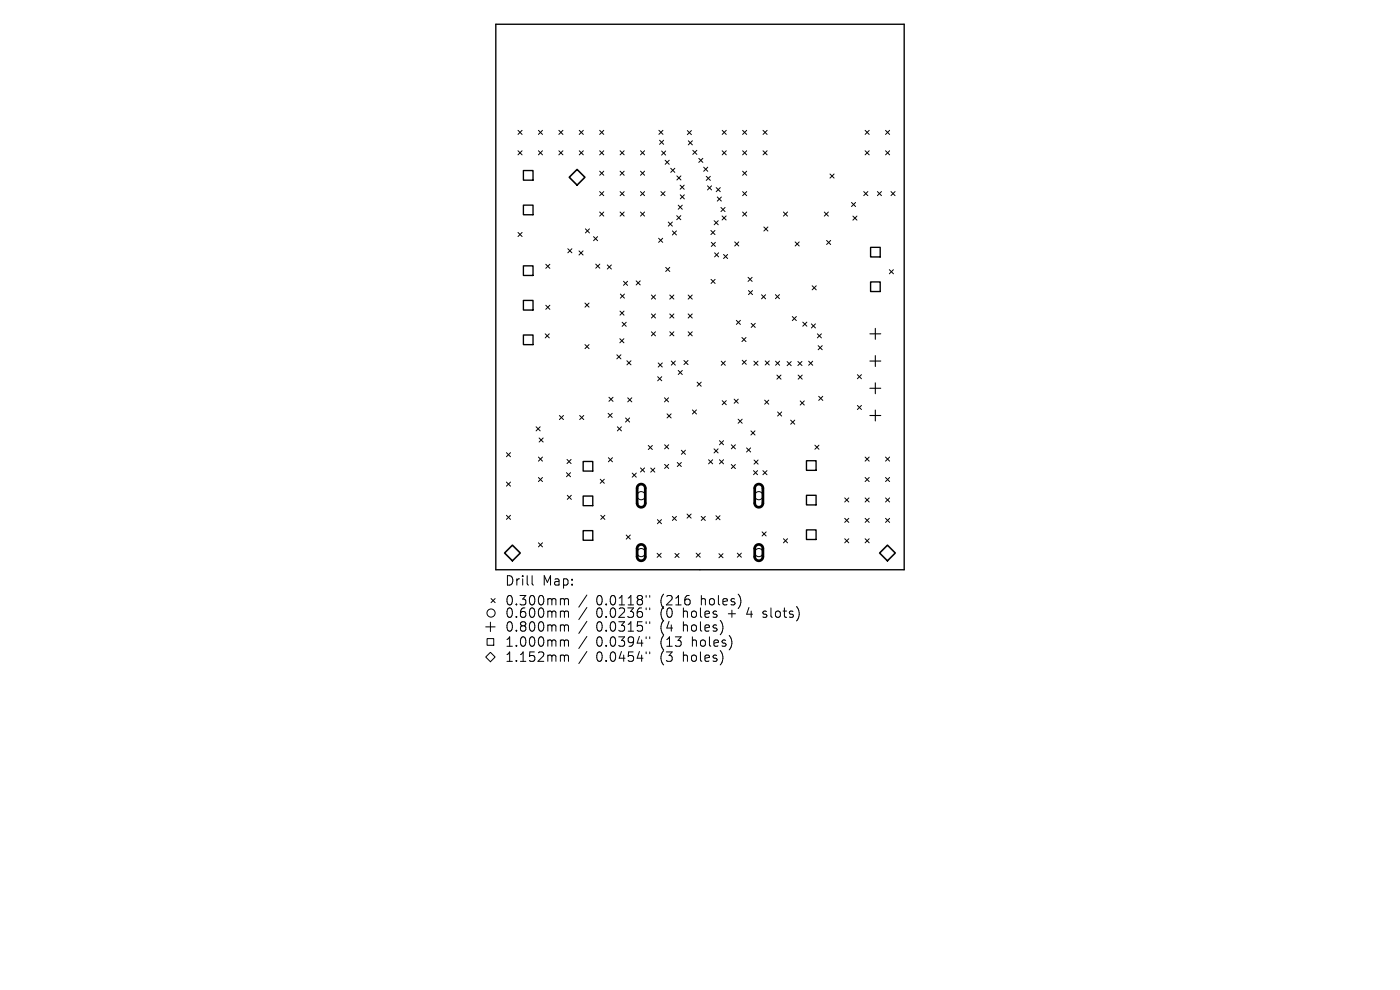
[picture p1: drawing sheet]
<svg xmlns="http://www.w3.org/2000/svg" width="297mm" height="210mm" viewBox="0 0 297 210" stroke-linecap="round" stroke-linejoin="round" font-family="sans-serif">
<defs><g id="words">
<g font-size="2.8">
<text x="107" y="124.5">Drill</text>
<text x="115" y="124.5">Map:</text>
<text x="107" y="128.7">0.300mm</text>
<text x="107" y="131.3">0.600mm</text>
<text x="126.5" y="128.7">0.0118&quot;</text>
<text x="126.5" y="131.3">0.0236&quot;</text>
<text x="140.2" y="128.7">(216</text>
<text x="140.2" y="131.3">(0</text>
<text x="145.2" y="131.3">holes</text>
<text x="149" y="128.7">holes)</text>
<text x="154.9" y="131.3">+</text>
<text x="159.1" y="131.3">4</text>
<text x="162.7" y="131.3">slots)</text>
<text x="107" y="134.3">0.800mm</text>
<text x="107" y="137.5">1.000mm</text>
<text x="126.5" y="134.3">0.0315&quot;</text>
<text x="126.5" y="137.5">0.0394&quot;</text>
<text x="140.2" y="134.3">(4</text>
<text x="140.2" y="137.5">(13</text>
<text x="145.2" y="134.3">holes)</text>
<text x="147.1" y="137.5">holes)</text>
<text x="107" y="140.7">1.152mm</text>
<text x="126.5" y="140.7">0.0454&quot;</text>
<text x="140.2" y="140.7">(3</text>
<text x="145.2" y="140.7">holes)</text>
</g>
</g></defs>
<g fill="none" stroke="#000" stroke-width=".29">
<path d="M105.2 5.1h86.6v115.8h-86.6zM111 36.2h2.1v2h-2.1zM111 43.5h2.1v2.1h-2.1zM111 56.4h2.1v2h-2.1zM184.7 52.5h2v2h-2zM184.7 59.8h2v2h-2zM111 63.7h2.1v2.1h-2.1zM111 71.1h2.1v2h-2.1zM123.7 97.9h2.1v2h-2.1zM171.1 97.7h2v2.1h-2zM123.7 105.2h2.1v2.1h-2.1zM123.7 112.6h2.1v2h-2.1z"/>
<path d="M171.1 105.1h2v2h-2zM171.1 112.4h2v2h-2z"/>
</g>
<g fill="none" stroke="#000" stroke-width=".21">
<path d="M109.9 27.6l.9 .9M109.9 32l.9 .8M110.8 27.6l-.9 .9M110.8 32l-.9 .8M114.2 32l.9 .8M114.2 27.6l.9 .9M115.1 27.6l-.9 .9M115.1 32l-.9 .8M118.6 27.6l.8 .9M118.6 32l.8 .8M119.4 27.6l-.8 .9M119.4 32l-.8 .8"/>
<path d="M122.9 32l.9 .8M122.9 27.6l.9 .9M123.8 27.6l-.9 .9M123.8 32l-.9 .8M127.2 36.3l.9 .9M127.2 32l.9 .8M127.2 27.6l.9 .9M128.1 32l-.9 .8M128.1 27.6l-.9 .9M128.1 36.3l-.9 .9M131.5 36.3l.9 .9M131.5 32l.9 .8"/>
<path d="M132.4 32l-.9 .8M132.4 36.3l-.9 .9M135.9 36.3l.8 .9M135.9 32l.8 .8M136.7 32l-.8 .8M136.7 36.3l-.8 .9M139.8 27.6l.8 .9M139.9 29.7l.9 .9M140.4 32l.8 .9M140.6 27.6l-.8 .9M140.8 29.7l-.9 .9M141.1 34l.9 .9"/>
<path d="M141.2 32l-.8 .9M142 34l-.9 .9M142.3 35.7l.9 .9M143.2 35.7l-.9 .9M143.6 37.3l.9 .9M144.3 39.3l.9 .8M144.5 37.3l-.9 .9M145.2 39.3l-.9 .8M145.8 27.7l.9 .9M146 29.9l.9 .8M146.7 27.7l-.9 .9M146.9 29.9l-.9 .8"/>
<path d="M147 31.9l.8 .9M147.8 31.9l-.8 .9M148.2 33.6l.9 .9M149.1 33.6l-.9 .9M149.3 35.5l.8 .8M149.8 37.4l.9 .9M150.1 39.4l.9 .9M150.1 35.5l-.8 .8M150.7 37.4l-.9 .9M151 39.4l-.9 .9M151.9 39.8l.9 .9M152.8 39.8l-.9 .9"/>
<path d="M153.2 27.6l.9 .9M153.2 32l.9 .8M154.1 27.6l-.9 .9M154.1 32l-.9 .8M157.5 36.3l.9 .9M157.5 27.6l.9 .9M157.5 32l.9 .8M158.4 32l-.9 .8M158.4 27.6l-.9 .9M158.4 36.3l-.9 .9M161.9 32l.8 .8M161.9 27.6l.8 .9"/>
<path d="M162.7 27.6l-.8 .9M162.7 32l-.8 .8M176.1 36.9l.8 .9M176.9 36.9l-.8 .9M183.5 27.6l.9 .9M183.5 32l.9 .8M184.4 32l-.9 .8M184.4 27.6l-.9 .9M187.9 32l.8 .8M187.9 27.6l.8 .9M188.7 27.6l-.8 .9M188.7 32l-.8 .8"/>
<path d="M109.9 49.3l.9 .9M110.8 49.3l-.9 .9M115.8 56.1l.8 .8M116.6 56.1l-.8 .8M120.5 52.8l.8 .8M121.3 52.8l-.8 .8M122.8 53.2l.9 .9M123.7 53.2l-.9 .9M124.2 48.5l.9 .9M125.1 48.5l-.9 .9M125.9 50.2l.9 .9M126.4 56l.8 .9"/>
<path d="M126.8 50.2l-.9 .9M127.2 40.6l.9 .9M127.2 45l.9 .8M127.2 56l-.8 .9M128.1 40.6l-.9 .9M128.1 45l-.9 .8M128.8 56.2l.9 .9M129.7 56.2l-.9 .9M131.5 40.6l.9 .9M131.5 45l.9 .8M132.3 59.7l.8 .8M132.4 40.6l-.9 .9"/>
<path d="M132.4 45l-.9 .8M133.1 59.7l-.8 .8M135 59.6l.8 .8M135.8 59.6l-.8 .8M135.9 45l.8 .8M135.9 40.6l.8 .9M136.7 40.6l-.8 .9M136.7 45l-.8 .8M139.7 50.5l.9 .9M140.2 40.6l.9 .9M140.6 50.5l-.9 .9M141.1 40.6l-.9 .9"/>
<path d="M141.2 56.7l.9 .9M141.8 47.1l.8 .9M142.1 56.7l-.9 .9M142.6 47.1l-.8 .9M142.6 49l.9 .8M143.5 49l-.9 .8M143.6 45.7l.8 .9M143.9 43.5l.8 .9M144.3 41.3l.9 .9M144.4 45.7l-.8 .9M144.7 43.5l-.8 .9M145.2 41.3l-.9 .9"/>
<path d="M150.8 48.9l.9 .9M150.8 59.3l.9 .8M150.9 51.4l.9 .9M151.5 46.8l.9 .9M151.6 53.6l.9 .9M151.7 48.9l-.9 .9M151.7 59.3l-.9 .8M151.8 51.4l-.9 .9M152.2 41.8l.8 .9M152.4 46.8l-.9 .9M152.5 53.6l-.9 .9M152.9 44l.9 .9"/>
<path d="M153 41.8l-.8 .9M153.2 45.8l.8 .9M153.5 54l.9 .8M153.8 44l-.9 .9M154 45.8l-.8 .9M154.4 54l-.9 .8M155.9 51.3l.8 .9M156.7 51.3l-.8 .9M157.5 40.6l.9 .9M157.5 45l.9 .8M158.4 40.6l-.9 .9M158.4 45l-.9 .8"/>
<path d="M158.7 58.8l.9 .9M159.6 58.8l-.9 .9M162 48.1l.9 .9M162.9 48.1l-.9 .9M166.2 45l.9 .8M167.1 45l-.9 .8M168.7 51.3l.9 .9M169.6 51.3l-.9 .9M174.9 45l.8 .8M175.4 51l.8 .9M175.7 45l-.8 .8M176.2 51l-.8 .9"/>
<path d="M180.6 42.9l.9 .9M180.9 45.8l.9 .9M181.5 42.9l-.9 .9M181.8 45.8l-.9 .9M183.2 40.6l.9 .9M184.1 40.6l-.9 .9M186.1 40.6l.9 .9M187 40.6l-.9 .9M188.7 57.2l.8 .9M189 40.6l.9 .9M189.5 57.2l-.8 .9M189.9 40.6l-.9 .9"/>
<path d="M115.7 70.8l.8 .9M115.8 64.7l.8 .9M116.5 70.8l-.8 .9M116.6 64.7l-.8 .9M124.1 64.3l.9 .9M124.1 73.1l.9 .9M125 64.3l-.9 .9M125 73.1l-.9 .9M130.9 75.3l.8 .8M131.5 71.9l.9 .8M131.5 66l.9 .9M131.6 62.4l.9 .8"/>
<path d="M131.7 75.3l-.8 .8M132 68.4l.8 .8M132.4 71.9l-.9 .8M132.4 66l-.9 .9M132.5 62.4l-.9 .8M132.8 68.4l-.8 .8M133 76.5l.9 .9M133.9 76.5l-.9 .9M138.2 62.6l.9 .8M138.2 66.6l.9 .9M138.2 70.4l.9 .8M139.1 62.6l-.9 .8"/>
<path d="M139.1 66.6l-.9 .9M139.1 70.4l-.9 .8M139.5 79.9l.9 .9M139.6 77l.9 .9M140.4 79.9l-.9 .9M140.5 77l-.9 .9M142.1 62.6l.9 .8M142.1 66.6l.9 .9M142.1 70.4l.9 .8M142.4 76.6l.9 .9M143 62.6l-.9 .8M143 66.6l-.9 .9"/>
<path d="M143 70.4l-.9 .8M143.3 76.6l-.9 .9M143.9 78.6l.8 .8M144.7 78.6l-.8 .8M145.1 76.5l.9 .8M146 76.5l-.9 .8M146 70.4l.9 .8M146 62.6l.9 .8M146 66.6l.9 .9M146.9 62.6l-.9 .8M146.9 66.6l-.9 .9M146.9 70.4l-.9 .8"/>
<path d="M153 76.6l.9 .9M153.9 76.6l-.9 .9M156.2 68l.9 .8M157.1 68l-.9 .8M157.4 71.6l.9 .9M157.5 76.4l.8 .9M158.3 71.6l-.9 .9M158.3 76.4l-.8 .9M158.8 61.6l.8 .9M159.4 68.6l.8 .9M159.6 61.6l-.8 .9M159.9 76.6l.9 .9"/>
<path d="M160.2 68.6l-.8 .9M160.8 76.6l-.9 .9M161.6 62.5l.8 .9M162.3 76.6l.9 .8M162.4 62.5l-.8 .9M163.2 76.6l-.9 .8M164.5 62.5l.9 .9M164.5 76.6l.9 .9M164.8 79.6l.9 .8M165.4 62.5l-.9 .9M165.4 76.6l-.9 .9M165.7 79.6l-.9 .8"/>
<path d="M167 76.7l.8 .9M167.8 76.7l-.8 .9M168.1 67.1l.8 .9M168.9 67.1l-.8 .9M169.3 76.7l.8 .8M169.3 79.6l.9 .8M170.1 76.7l-.8 .8M170.2 79.6l-.9 .8M170.3 68.3l.9 .9M171.2 68.3l-.9 .9M171.5 76.6l.9 .9M172.1 68.7l.9 .9"/>
<path d="M172.3 60.6l.9 .9M172.4 76.6l-.9 .9M173 68.7l-.9 .9M173.2 60.6l-.9 .9M173.4 70.8l.9 .9M173.6 73.3l.8 .9M174.3 70.8l-.9 .9M174.4 73.3l-.8 .9M181.9 79.5l.9 .8M182.8 79.5l-.9 .8M107.4 96l.9 .9M108.3 96l-.9 .9"/>
<path d="M113.7 90.5l.9 .9M114.2 97l.9 .8M114.4 92.9l.8 .9M114.6 90.5l-.9 .9M115.1 97l-.9 .8M115.2 92.9l-.8 .9M118.7 88.1l.8 .9M119.5 88.1l-.8 .9M120.3 97.5l.9 .8M121.2 97.5l-.9 .8M123 88.1l.8 .9M123.8 88.1l-.8 .9"/>
<path d="M129 87.7l.9 .8M129.1 97.1l.8 .9M129.2 84.3l.8 .8M129.9 87.7l-.9 .8M129.9 97.1l-.8 .9M130 84.3l-.8 .8M131 90.5l.8 .9M131.8 90.5l-.8 .9M132.7 88.7l.9 .8M133.2 84.4l.8 .9M133.6 88.7l-.9 .8M134 84.4l-.8 .9"/>
<path d="M135.9 99.3l.8 .8M136.7 99.3l-.8 .8M137.5 94.5l.9 .9M138 99.3l.9 .9M138.4 94.5l-.9 .9M138.9 99.3l-.9 .9M141 84.4l.8 .9M141 94.3l.9 .9M141 98.5l.9 .9M141.5 87.8l.9 .9M141.8 84.4l-.8 .9M141.9 94.3l-.9 .9"/>
<path d="M141.9 98.5l-.9 .9M142.4 87.8l-.9 .9M143.7 98.1l.8 .9M144.5 98.1l-.8 .9M144.5 95.5l.9 .9M145.4 95.5l-.9 .9M146.9 87l.9 .8M147.8 87l-.9 .8M147.9 81.1l.9 .8M148.8 81.1l-.9 .8M150.3 97.5l.9 .9M151.2 97.5l-.9 .9"/>
<path d="M151.5 95.2l.8 .9M152.3 95.2l-.8 .9M152.6 93.5l.9 .8M152.6 97.5l.9 .9M153.2 85l.9 .9M153.5 93.5l-.9 .8M153.5 97.5l-.9 .9M154.1 85l-.9 .9M155.1 98.5l.9 .9M155.1 94.3l.9 .9M155.7 84.7l.9 .8M156 94.3l-.9 .9"/>
<path d="M156 98.5l-.9 .9M156.6 88.9l.9 .9M156.6 84.7l-.9 .8M157.5 88.9l-.9 .9M158.4 95l.8 .9M159.2 95l-.8 .9M159.3 91.4l.9 .9M159.9 99.8l.8 .9M160 97.6l.8 .9M160.2 91.4l-.9 .9M160.7 99.8l-.8 .9M160.8 97.6l-.8 .9"/>
<path d="M161.8 99.8l.9 .9M162.2 84.9l.9 .8M162.7 99.8l-.9 .9M163.1 84.9l-.9 .8M165 87.4l.8 .9M165.8 87.4l-.8 .9M167.7 89.1l.9 .9M168.6 89.1l-.9 .9M169.8 85.1l.8 .8M170.6 85.1l-.8 .8M172.9 94.4l.8 .9M173.7 84.1l.8 .8"/>
<path d="M173.7 94.4l-.8 .9M174.5 84.1l-.8 .8M181.9 86l.9 .9M182.8 86l-.9 .9M183.5 97l.9 .8M184.4 97l-.9 .8M187.9 97l.8 .8M188.7 97l-.8 .8M107.4 102.3l.9 .8M107.4 109.3l.9 .9M108.3 102.3l-.9 .8M108.3 109.3l-.9 .9"/>
<path d="M114.2 101.3l.9 .9M114.2 115.1l.9 .9M115.1 101.3l-.9 .9M115.1 115.1l-.9 .9M120.2 100.3l.8 .8M120.3 105.1l.9 .8M121 100.3l-.8 .8M121.2 105.1l-.9 .8M127.3 101.7l.9 .8M127.4 109.3l.9 .9M128.2 101.7l-.9 .8M128.3 109.3l-.9 .9"/>
<path d="M132.8 113.5l.9 .9M133.7 113.5l-.9 .9M134.1 100.4l.9 .8M135 100.4l-.9 .8M139.4 117.4l.9 .8M139.5 110.2l.8 .9M140.3 117.4l-.9 .8M140.3 110.2l-.8 .9M142.6 109.5l.9 .9M143.2 117.4l.9 .9M143.5 109.5l-.9 .9M144.1 117.4l-.9 .9"/>
<path d="M145.8 109l.8 .9M146.6 109l-.8 .9M147.7 117.3l.9 .9M148.6 117.3l-.9 .9M148.8 109.5l.8 .9M149.6 109.5l-.8 .9M151.9 109.4l.8 .9M152.5 117.5l.9 .8M152.7 109.4l-.8 .9M153.4 117.5l-.9 .8M156.4 117.3l.9 .9M157.3 117.3l-.9 .9"/>
<path d="M161.7 112.8l.8 .9M162.5 112.8l-.8 .9M166.2 114.3l.9 .9M167.1 114.3l-.9 .9M179.2 105.6l.9 .9M179.2 110l.9 .8M179.2 114.3l.9 .9M180.1 105.6l-.9 .9M180.1 110l-.9 .8M180.1 114.3l-.9 .9M183.5 114.3l.9 .9M183.5 101.3l.9 .9"/>
<path d="M183.5 105.6l.9 .9M183.5 110l.9 .8M184.4 101.3l-.9 .9M184.4 105.6l-.9 .9M184.4 110l-.9 .8M184.4 114.3l-.9 .9M187.9 101.3l.8 .9M187.9 105.6l.8 .9M187.9 110l.8 .8M188.7 101.3l-.8 .9M188.7 105.6l-.8 .9M188.7 110l-.8 .8"/>
<path d="M103 133h2M103.3 135.5h1.4v1.4h-1.4zM104 138.4l1 1-1 1-1-1zM104 132v2M104.2 127l.8 .8M105 127l-.8 .8M112.9 122.1v1.7l.3 .3M119.2 127l.4 .1 .1 .2M119.2 129.6h.3l.2 .3M119.2 132.6l.4 .1 .1 .1M119.2 135.8h.3l.2 .2M119.2 139h.3l.2 .2"/>
<path d="M119.7 127.3l.3-.3 .5 .1 .1 1.2M119.7 127.3v1M119.7 129.9v1.1M119.7 132.8v1.1M119.7 136v1.1M119.7 139.2v1.1M119.7 129.9l.3-.3 .5 .1 .1 1.3M119.7 132.8l.3-.2 .5 .1 .1 1.2M119.7 136l.3-.2 .5 .1 .1 1.2M119.7 139.2l.3-.2 .5 .1 .1 1.2M124.5 126.2l-1.7 2.6M124.5 128.9l-1.7 2.5"/>
<path d="M124.5 131.8l-1.7 2.6M124.5 135l-1.7 2.6M124.5 138.2l-1.7 2.6M137.1 126.3v.4M137.1 129v.3M137.1 131.9v.4M137.1 135.1v.4M137.1 138.3v.4M137.8 126.3v.4M137.8 129v.3M137.8 131.9v.4M137.8 135.1v.4"/>
<path d="M137.8 138.3v.4M161.8 130.9l.2 .1M161.9 129.7v.5"/>
<circle cx="136" cy="105.1" r=".87"/>
<circle cx="136" cy="117.2" r=".87"/>
<circle cx="161" cy="105.1" r=".87"/>
<circle cx="161" cy="117.2" r=".87"/>
<circle cx="104.2" cy="130" r=".87"/>
</g>
<path d="M135.4 102.9a.87 .87 0 0 1 1-.1 .87 .87 0 0 1 .5 .8v3.1a.87 .87 0 0 1-.9 .9 .87 .87 0 0 1-.8-.9v-3.2zM135.4 115.7a.87 .87 0 0 1 1-.1 .87 .87 0 0 1 .5 .8v1.7a.87 .87 0 0 1-.9 .9 .87 .87 0 0 1-.8-.9v-1.8zM160.4 102.9a.87 .87 0 0 1 .9-.1 .87 .87 0 0 1 .5 .8v3.1a.87 .87 0 0 1-.8 .9 .87 .87 0 0 1-.9-.9v-3.2zM160.4 115.7a.87 .87 0 0 1 .9-.1 .87 .87 0 0 1 .5 .8v1.7a.87 .87 0 0 1-.8 .9 .87 .87 0 0 1-.9-.9v-1.8z" fill="none" stroke="#000" stroke-width=".58"/>
<path d="M184.5 70.8h2.4M184.5 76.6h2.4M185.7 69.7v2.3M185.7 75.4v2.3M184.5 82.4h2.4M184.5 88.1h2.4M185.7 81.2v2.3M185.7 87v2.3" fill="none" stroke="#000" stroke-width=".23"/>
<path d="M120.8 37.6l1.6-1.7 1.7 1.7-1.7 1.7zM107 117.3l1.7-1.7 1.7 1.7-1.7 1.7zM186.6 117.3l1.7-1.7 1.6 1.7-1.6 1.7z" fill="none" stroke="#000" stroke-width=".33"/>
<use href="#words"/>
</svg>
